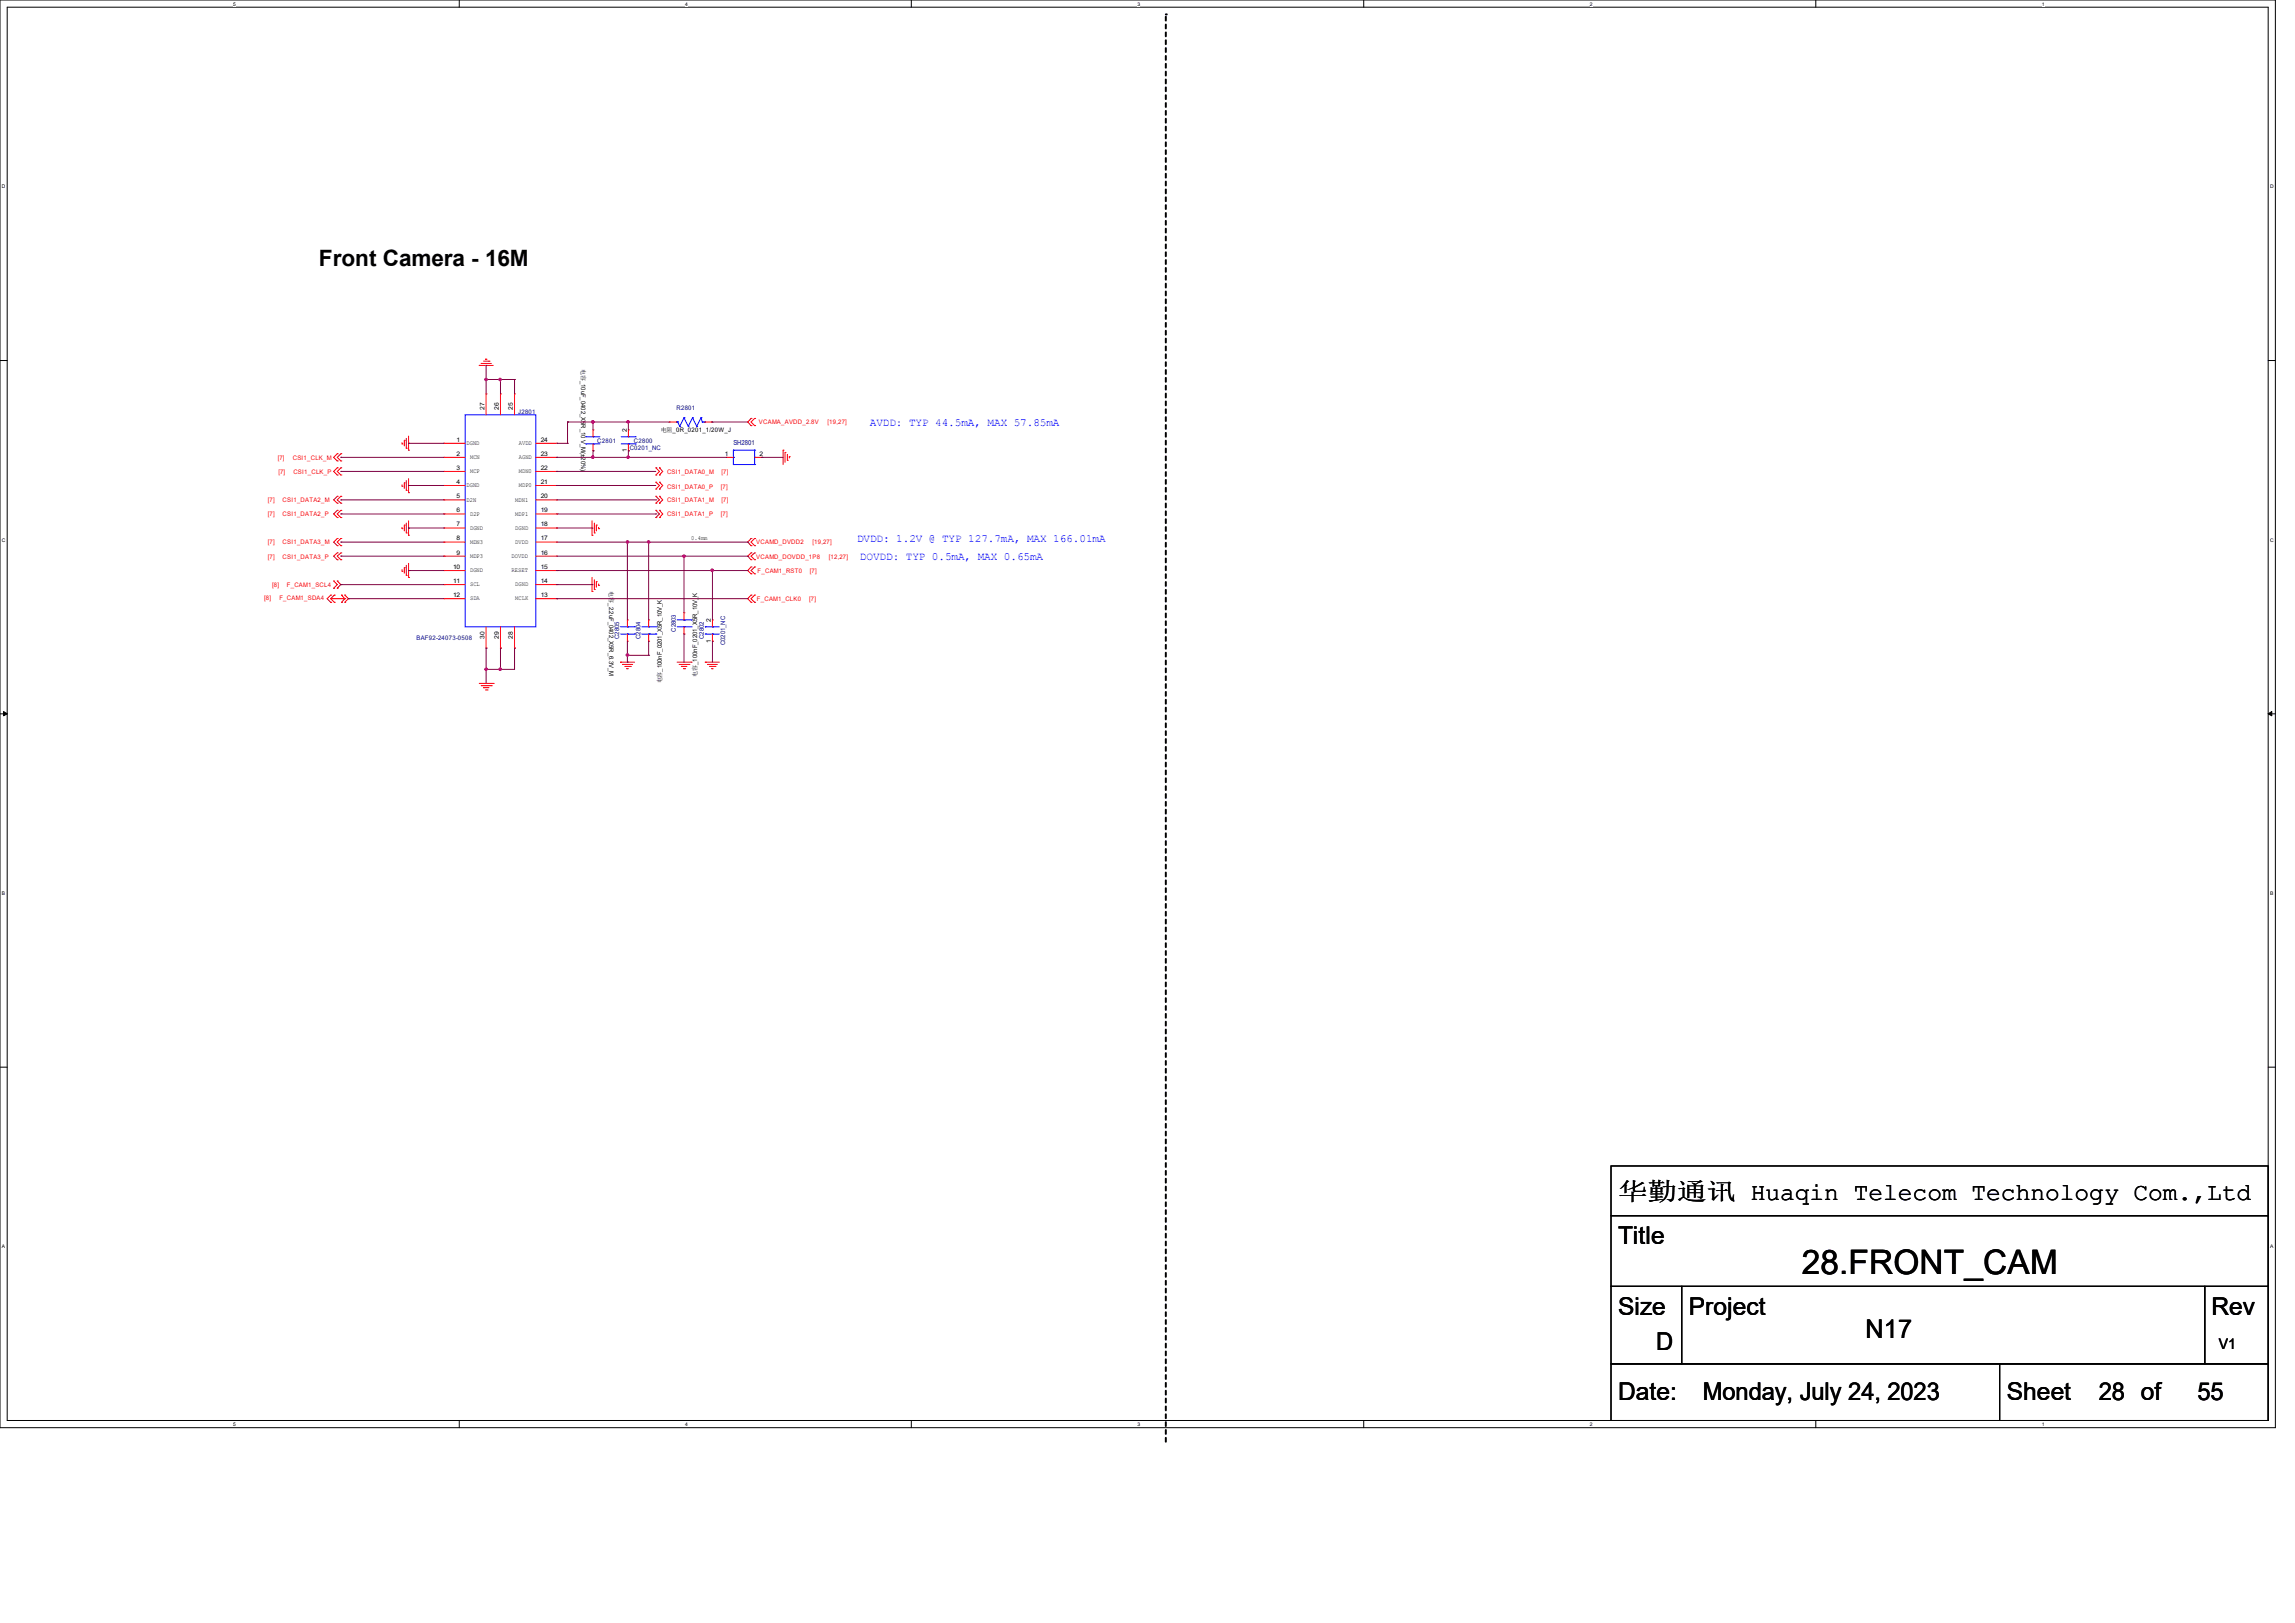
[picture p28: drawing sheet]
<svg xmlns="http://www.w3.org/2000/svg" width="297mm" height="210mm" viewBox="0 0 297 210" stroke-linecap="round" stroke-linejoin="round" font-family="sans-serif">
<defs><g id="words">
<text font-size="4.4" x="233.2" y="164.8">28.FRONT_CAM</text>
<text font-size="3.3" x="241.4" y="173.1">N17</text>
<g font-size="3.2">
<text x="209.4" y="155.2">华勤通讯 Huaqin Telecom Technology Com.,Ltd</text>
<text x="209.4" y="161">Title</text>
<text x="209.4" y="170.2">Size</text>
<text x="218.6" y="170.2">Project</text>
<text x="286.2" y="170.2">Rev</text>
<text x="214.3" y="174.8">D</text>
<text x="209.4" y="181.1">Date:</text>
<text x="220.4" y="181.1">Monday, July 24, 2023</text>
<text x="259.7" y="181.1">Sheet</text>
<text x="271.6" y="181.1">28 of</text>
<text x="284.4" y="181.1">55</text>
</g>
<text font-size="2.9" x="41.3" y="34.4">Front Camera - 16M</text>
<text font-size="1.9" x="287.2" y="174.5">V1</text>
<g font-size="1.4" fill="#00f">
<text x="112.6" y="55.2">AVDD: TYP 44.5mA, MAX 57.85mA</text>
<text x="110.9" y="70.1">DVDD: 1.2V @ TYP 127.7mA, MAX 166.01mA</text>
<text x="111.3" y="72.4">DOVDD: TYP 0.5mA, MAX 0.65mA</text>
</g>
<text font-size=".9" fill="#000080" x="94.9" y="57.6">SH2801</text>
<g font-size=".8">
<text x="75.2" y="47.8" transform="rotate(90 75.2 47.8)">电容_10uF_0402_X5R_10 V_M(±20%)</text>
<text x="62.7" y="53" transform="rotate(-90 62.7 53)">27</text>
<text x="64.6" y="53" transform="rotate(-90 64.6 53)">26</text>
<text x="66.4" y="53" transform="rotate(-90 66.4 53)">25</text>
<text x="59.1" y="57.1">1</text>
<text x="59.1" y="59">2</text>
<text x="60.4" y="57.6">DGND</text>
<text x="60.8" y="59.4">MCN</text>
<text x="67.1" y="59.4">AGND</text>
<text x="67.1" y="57.6">AVDD</text>
<text x="70" y="57.1">24</text>
<text x="70" y="59">23</text>
<text x="81.1" y="58.5" transform="rotate(-90 81.1 58.5)">1</text>
<text x="81.1" y="55.9" transform="rotate(-90 81.1 55.9)">2</text>
<text x="85.5" y="55.9">电阻_0R_0201_1/20W_J</text>
<text x="93.8" y="59">1</text>
<text x="98.3" y="59">2</text>
<text x="59.1" y="60.8">3</text>
<text x="59.1" y="62.6">4</text>
<text x="59.1" y="64.5">5</text>
<text x="60.4" y="63.1">DGND</text>
<text x="60.4" y="64.9">D2N</text>
<text x="60.8" y="61.2">MCP</text>
<text x="66.7" y="64.9">MDN1</text>
<text x="67.1" y="61.2">MDN0</text>
<text x="67.1" y="63.1">MDP0</text>
<text x="70" y="60.8">22</text>
<text x="70" y="62.6">21</text>
<text x="70" y="64.5">20</text>
<text x="59.1" y="66.3">6</text>
<text x="59.1" y="68.1">7</text>
<text x="59.1" y="69.9">8</text>
<text x="59.1" y="71.8">9</text>
<text x="60.8" y="70.4">MDN3</text>
<text x="60.8" y="68.5">DGND</text>
<text x="60.8" y="66.7">D2P</text>
<text x="66.7" y="70.4">DVDD</text>
<text x="66.7" y="66.7">MDP1</text>
<text x="66.7" y="68.5">DGND</text>
<text x="70" y="66.3">19</text>
<text x="70" y="68.1">18</text>
<text x="70" y="69.9">17</text>
<text x="70" y="71.8">16</text>
<text x="89.5" y="69.9">0.4mm</text>
<text x="58.6" y="73.6">10</text>
<text x="58.6" y="75.4">11</text>
<text x="58.6" y="77.3">12</text>
<text x="60.8" y="77.7">SDA</text>
<text x="60.8" y="75.9">SCL</text>
<text x="60.8" y="72.2">MDP3</text>
<text x="60.8" y="74">DGND</text>
<text x="66.2" y="72.2">DOVDD</text>
<text x="66.2" y="74">RESET</text>
<text x="66.7" y="77.7">MCLK</text>
<text x="66.7" y="75.9">DGND</text>
<text x="70" y="73.6">15</text>
<text x="70" y="75.4">14</text>
<text x="70" y="77.3">13</text>
<text x="78.8" y="76.5" transform="rotate(90 78.8 76.5)">电容_2.2uF_0402_X5R_6.3V_M</text>
<text x="62.7" y="82.7" transform="rotate(-90 62.7 82.7)">30</text>
<text x="64.6" y="82.7" transform="rotate(-90 64.6 82.7)">29</text>
<text x="66.4" y="82.7" transform="rotate(-90 66.4 82.7)">28</text>
<text x="92" y="83.1" transform="rotate(-90 92 83.1)">1</text>
<text x="92" y="80.5" transform="rotate(-90 92 80.5)">2</text>
<text x="85.6" y="88.4" transform="rotate(-90 85.6 88.4)">电容_100nF_0201_X5R_10V_K</text>
<text x="90.2" y="87.5" transform="rotate(-90 90.2 87.5)">电容_100nF_0201_X5R_10V_K</text>
</g>
<g font-size=".8" fill="#000080">
<text x="67.1" y="53.5">J2801</text>
<text x="87.5" y="53.1">R2801</text>
<text x="77.3" y="57.3">C2801</text>
<text x="81.5" y="58.3">C0201_NC</text>
<text x="82" y="57.3">C2800</text>
<text x="53.9" y="82.8">BAF92-24073-0508</text>
<text x="80.1" y="82.7" transform="rotate(-90 80.1 82.7)">C2805</text>
<text x="82.9" y="82.7" transform="rotate(-90 82.9 82.7)">C2804</text>
<text x="87.5" y="81.7" transform="rotate(-90 87.5 81.7)">C2803</text>
<text x="91.1" y="82.7" transform="rotate(-90 91.1 82.7)">C2802</text>
<text x="93.8" y="83.5" transform="rotate(-90 93.8 83.5)">C0201_NC</text>
</g>
<g font-size=".8" fill="#f00">
<text x="35.9" y="59.6">[7]</text>
<text x="37.9" y="59.6">CSI1_CLK_M</text>
<text x="98.2" y="54.9">VCAMA_AVDD_2.8V</text>
<text x="107.1" y="54.9">[19,27]</text>
<text x="34.7" y="65">[7]</text>
<text x="36" y="61.4">[7]</text>
<text x="36.6" y="65">CSI1_DATA2_M</text>
<text x="38" y="61.4">CSI1_CLK_P</text>
<text x="86.3" y="61.3">CSI1_DATA0_M</text>
<text x="86.3" y="63.2">CSI1_DATA0_P</text>
<text x="86.3" y="65">CSI1_DATA1_M</text>
<text x="93.3" y="63.2">[7]</text>
<text x="93.4" y="61.3">[7]</text>
<text x="93.4" y="65">[7]</text>
<text x="34.7" y="66.8">[7]</text>
<text x="34.7" y="70.4">[7]</text>
<text x="36.6" y="66.8">CSI1_DATA2_P</text>
<text x="36.6" y="70.4">CSI1_DATA3_M</text>
<text x="86.3" y="66.7">CSI1_DATA1_P</text>
<text x="93.3" y="66.7">[7]</text>
<text x="97.9" y="70.4">VCAMD_DVDD2</text>
<text x="105.2" y="70.4">[19,27]</text>
<text x="34.2" y="77.7">[8]</text>
<text x="34.7" y="72.3">[7]</text>
<text x="35.2" y="75.9">[8]</text>
<text x="36.2" y="77.7">F_CAM1_SDA4</text>
<text x="36.6" y="72.3">CSI1_DATA3_P</text>
<text x="37.1" y="75.9">F_CAM1_SCL4</text>
<text x="97.9" y="72.3">VCAMD_DOVDD_1P8</text>
<text x="98" y="77.8">F_CAM1_CLK0</text>
<text x="98" y="74.1">F_CAM1_RST0</text>
<text x="104.7" y="77.8">[7]</text>
<text x="104.8" y="74.1">[7]</text>
<text x="107.3" y="72.3">[12,27]</text>
</g>
<g font-size=".6">
<text x="30.2" y=".7">5</text>
<text x="88.7" y=".7">4</text>
<text x="147.2" y=".7">3</text>
<text x="205.7" y=".7">2</text>
<text x="264.2" y=".7">1</text>
<text x=".3" y="24.4">D</text>
<text x="293.8" y="24.4">D</text>
<text x=".3" y="70.1">C</text>
<text x="293.8" y="70.1">C</text>
<text x=".3" y="115.8">B</text>
<text x="293.8" y="115.8">B</text>
<text x=".3" y="161.5">A</text>
<text x="293.8" y="161.5">A</text>
<text x="30.2" y="184.5">5</text>
<text x="88.7" y="184.5">4</text>
<text x="147.2" y="184.5">3</text>
<text x="205.7" y="184.5">2</text>
<text x="264.2" y="184.5">1</text>
</g>
</g></defs>
<path d="M0 0h294.5v184.7h-294.5zM.9 .9h292.6v182.9h-292.6z" fill="none" stroke="#000" stroke-width=".13"/>
<g fill="#fff">
<path d="M30.2 .1h.3v.7h-.3z"/>
<path d="M30.2 183.9h.3v.8h-.3z"/>
</g>
<path d="M59.4 0v.9M59.4 183.8v.9" fill="none" stroke="#000" stroke-width=".13"/>
<g fill="#fff">
<path d="M88.7 .1h.3v.7h-.3z"/>
<path d="M88.7 183.9h.3v.8h-.3z"/>
</g>
<path d="M117.9 0v.9M117.9 183.8v.9" fill="none" stroke="#000" stroke-width=".13"/>
<g fill="#fff">
<path d="M147.2 .1h.3v.7h-.3z"/>
<path d="M147.2 183.9h.3v.8h-.3z"/>
</g>
<path d="M176.5 0v.9M176.5 183.8v.9" fill="none" stroke="#000" stroke-width=".13"/>
<g fill="#fff">
<path d="M205.7 .1h.4v.7h-.4z"/>
<path d="M205.7 183.9h.4v.8h-.4z"/>
</g>
<path d="M235 0v.9M235 183.8v.9" fill="none" stroke="#000" stroke-width=".13"/>
<g fill="#fff">
<path d="M264.2 .1h.4v.7h-.4z"/>
<path d="M264.2 183.9h.4v.8h-.4z"/>
<path d="M.3 23.8h.4v.7h-.4z"/>
<path d="M293.8 23.8h.5v.7h-.5z"/>
<path d="M.3 69.5h.4v.7h-.4z"/>
<path d="M293.8 69.5h.5v.7h-.5z"/>
</g>
<path d="M0 46.7h.9M293.5 46.7h1" fill="none" stroke="#000" stroke-width=".13"/>
<g fill="#fff">
<path d="M.3 115.2h.4v.8h-.4z"/>
<path d="M293.8 115.2h.4v.8h-.4z"/>
</g>
<path d="M0 92.4h.9M293.5 92.4h1" fill="none" stroke="#000" stroke-width=".13"/>
<path d="M.5 92.1l.4 .3-.4 .2zM293.5 92.4l.5-.3v.5z" fill="#000" stroke="#000" stroke-width=".13"/>
<g fill="#fff">
<path d="M.3 161h.3v.7h-.3z"/>
<path d="M293.8 161h.4v.7h-.4z"/>
</g>
<path d="M0 138.1h.9M293.5 138.1h1M208.5 157.3h85v9.2h-85zM208.5 150.9h85v6.4h-85zM208.5 166.5h9.1v10h-9.1zM208.5 176.5h50.3v7.3h-50.3zM217.6 166.5h67.7v10h-67.7zM258.8 176.5h34.7v7.3h-34.7zM285.3 166.5h8.2v10h-8.2z" fill="none" stroke="#000" stroke-width=".13"/>
<path d="M150.9 1.9h.1M150.9 186.6v-184.7" fill="none" stroke="#000" stroke-width=".25" stroke-dasharray=".5 .5"/>
<g fill="none" stroke="#f00" stroke-width=".13">
<path d="M43.6 59.6h.1M43.6 58.7h.1M43.6 58.7l-.4 .5 .4 .4M44.1 59.6h.1M44.1 58.7h.1M44.1 58.7l-.5 .5 .5 .4M52 57.4h.1M52 57.3v.1M52.3 57h.1M52.3 57v.7M52.6 58h.1M52.6 56.7v1.3"/>
<path d="M52.9 58.3h.1M52.9 56.4v1.9M57.4 57.4h.1M57.4 59.2h.1M57.4 57.4h2.8M57.4 59.2h2.8M62 47.3h.1M62 47.3h1.8M62.3 47h.1M62.3 47h1.3M62.6 46.7h.7M62.8 46.5h.1"/>
<path d="M62.8 46.5h.2M62.9 51h.1M62.9 51v2.7M63.3 46.7h.1M64.8 51h.1M64.8 51v2.7M66.6 51h.1M66.6 51v2.7M69.3 57.4h2.8M69.3 59.2h2.8M72.1 57.4h.1M72.1 59.2h.1"/>
<path d="M76.8 55.6h.1M76.8 58.3h.1M76.8 55.6v.9M76.8 57.4v.9M81.3 58.3h.1M81.3 55.6h.1M81.3 55.6v.9M81.3 57.4v.9M86.6 54.6h.1M86.6 54.6h.9M91.2 54.6h.9M92.1 54.6h.1"/>
<path d="M94 59.2h.1M94 59.2h.9M97.2 54.1h.1M97.2 55.1h.1M97.2 54.1l-.4 .5 .4 .5M97.7 55.1h.1M97.7 54.1h.1M97.7 54.1l-.5 .5 .5 .5M97.7 59.2h.9M98.6 59.2h.1M101.3 58.3h.1M101.3 58.3v1.8"/>
<path d="M101.6 58.5h.1M101.6 58.5v1.3M101.9 59.6h.1M101.9 58.8v.8M102.2 59.1h.1M102.2 59.1v.2M42.8 77h.1M42.8 77.9h.1M42.8 77l-.5 .5 .5 .4M42.8 77.5l.5 .4M42.8 77.5h1.8M43.2 75.2h.1"/>
<path d="M43.2 76.1h.1M43.2 75.2l.4 .4-.4 .5M43.3 77h.1M43.3 77.9h.1M43.3 77l-.5 .5M43.6 61.5h.1M43.6 60.5h.1M43.6 65.1h.1M43.6 64.2h.1M43.6 67h.1M43.6 66h.1M43.6 70.6h.1"/>
<path d="M43.6 69.7h.1M43.6 72.4h.1M43.6 71.5h.1M43.6 76.1h.1M43.6 75.2h.1M43.6 60.5l-.4 .5 .4 .5M43.6 64.2l-.4 .5 .4 .4M43.6 66l-.4 .5 .4 .5M43.6 69.7l-.4 .4 .4 .5M43.6 71.5l-.4 .5 .4 .4M43.6 75.2l.5 .4-.5 .5M44.1 61.5h.1"/>
<path d="M44.1 60.5h.1M44.1 65.1h.1M44.1 64.2h.1M44.1 67h.1M44.1 66h.1M44.1 70.6h.1M44.1 69.7h.1M44.1 72.4h.1M44.1 71.5h.1M44.1 60.5l-.5 .5 .5 .5M44.1 64.2l-.5 .5 .5 .4M44.1 66l-.5 .5 .5 .5"/>
<path d="M44.1 69.7l-.5 .4 .5 .5M44.1 71.5l-.5 .5 .5 .4M44.2 77h.1M44.2 77.9h.1M44.2 77l.4 .5M44.6 77.9h.1M44.6 77h.1M44.6 77.5h.1M44.6 77l.5 .5-.5 .4M44.6 77.5l-.4 .4M52 62.9h.1M52 68.4h.1"/>
<path d="M52 73.9h.1M52 62.7v.2M52 68.2v.2M52 73.7v.2M52.3 62.5h.1M52.3 67.9h.1M52.3 73.4h.1M52.3 62.5v.7M52.3 67.9v.8M52.3 73.4v.8M52.6 63.5h.1M52.6 69h.1"/>
<path d="M52.6 74.5h.1M52.6 62.2v1.3M52.6 67.7v1.3M52.6 73.2v1.3M52.9 63.8h.1M52.9 69.3h.1M52.9 74.7h.1M52.9 61.9v1.9M52.9 67.4v1.9M52.9 72.9v1.8M57.4 61h.1M57.4 62.8h.1"/>
<path d="M57.4 64.7h.1M57.4 66.5h.1M57.4 68.3h.1M57.4 70.1h.1M57.4 72h.1M57.4 73.8h.1M57.4 75.6h.1M57.4 77.5h.1M57.4 77.5h2.8M57.4 61h2.8M57.4 62.8h2.8M57.4 64.7h2.8"/>
<path d="M57.4 66.5h2.8M57.4 68.3h2.8M57.4 70.1h2.8M57.4 72h2.8M57.4 73.8h2.8M57.4 75.6h2.8M69.3 77.5h2.8M69.3 61h2.8M69.3 62.8h2.8M69.3 64.7h2.8M69.3 66.5h2.8M69.3 68.3h2.8"/>
<path d="M69.3 70.1h2.8M69.3 72h2.8M69.3 73.8h2.8M69.3 75.6h2.8M72.1 61h.1M72.1 62.8h.1M72.1 64.7h.1M72.1 66.5h.1M72.1 68.3h.1M72.1 70.1h.1M72.1 72h.1M72.1 73.8h.1"/>
<path d="M72.1 75.6h.1M72.1 77.5h.1M76.6 69.3h.1M76.6 76.5h.1M76.6 67.4v1.9M76.6 74.7v1.8M76.9 69h.1M76.9 76.3h.1M76.9 67.7v1.3M76.9 75v1.3M77.2 67.9h.1M77.2 75.3h.1"/>
<path d="M77.2 67.9v.8M77.2 75.3v.7M77.5 68.4h.1M77.5 75.7h.1M77.5 68.2v.2M77.5 75.6v.1M84.9 60.5h.1M84.9 61.5h.1M84.9 62.4h.1M84.9 63.3h.1M84.9 64.2h.1M84.9 65.1h.1"/>
<path d="M84.9 66h.1M84.9 67h.1M84.9 60.5l.4 .5-.4 .5M84.9 62.4l.4 .4-.4 .5M84.9 64.2l.4 .5-.4 .4M84.9 66l.4 .5-.4 .5M85.3 60.5h.1M85.3 61.5h.1M85.3 62.4h.1M85.3 63.3h.1M85.3 64.2h.1M85.3 65.1h.1"/>
<path d="M85.3 66h.1M85.3 67h.1M85.3 60.5l.5 .5-.5 .5M85.3 62.4l.5 .4-.5 .5M85.3 64.2l.5 .5-.5 .4M85.3 66l.5 .5-.5 .5M88.5 79.3h.1M88.5 79.3v.9M97.2 69.7h.1M97.2 70.6h.1M97.2 71.5h.1M97.2 72.4h.1"/>
<path d="M97.2 74.3h.1M97.2 73.4h.1M97.2 77h.1M97.2 77.9h.1M97.2 69.7l-.4 .4 .4 .5M97.2 71.5l-.4 .5 .4 .4M97.2 73.4l-.4 .4 .4 .5M97.2 77l-.4 .5 .4 .4M97.7 70.6h.1M97.7 69.7h.1M97.7 72.4h.1M97.7 71.5h.1"/>
<path d="M97.7 73.4h.1M97.7 74.3h.1M97.7 77.9h.1M97.7 77h.1M97.7 69.7l-.5 .4 .5 .5M97.7 71.5l-.5 .5 .5 .4M97.7 73.4l-.5 .4 .5 .5M97.7 77l-.5 .5 .5 .4M62 88.4h1.8M62.3 88.7h1.3M62.6 89h.1M62.6 89h.7"/>
<path d="M62.8 89.3h.2M62.9 83.9h.1M62.9 81.1v2.8M63 89.3h.1M63.6 88.7h.1M63.8 88.4h.1M64.8 83.9h.1M64.8 81.1v2.8M66.6 83.9h.1M66.6 81.1v2.8M80.3 85.7h.1M80.3 85.7h1.8"/>
<path d="M80.6 86h.1M80.6 86h1.3M80.9 86.2h.7M81.1 86.5h.1M81.1 86.5h.2M81.2 80.2h.1M81.2 83h.1M81.2 80.2v.9M81.2 82v1M81.6 86.2h.1M83.9 80.2h.1M83.9 83h.1"/>
<path d="M83.9 80.2v.9M83.9 82v1M87.6 85.7h1.9M87.9 86h1.3M88.2 86.2h.1M88.2 86.2h.7M88.4 86.5h.2M88.5 82h.1M88.5 81.1v.9M88.6 86.5h.1M89.2 86h.1M89.5 85.7h.1"/>
<path d="M91.3 85.7h.1M91.3 85.7h1.8M91.6 86h.1M91.6 86h1.2M91.8 86.2h.7M92.1 86.5h.1M92.1 86.5h.2M92.2 83h.1M92.2 80.2h.1M92.2 80.2v.9M92.2 82v1M92.5 86.2h.1"/>
</g>
<g fill="none" stroke="#00f" stroke-width=".13">
<path d="M60.2 53.7h9.1v27.4h-9.1zM75.8 56.5h.1M75.8 57.4h.1M75.8 56.5h1.8M75.8 57.4h1.8M76.8 56.5h.1M76.8 57.4h.1M80.4 56.5h1.8M80.4 57.4h1.8M81.3 57.4h.1M81.3 56.5h.1M82.2 57.4h.1"/>
<path d="M82.2 56.5h.1M87.5 54.6h.1M87.5 54.6h.2M87.7 54.6h.1M87.7 54.6l.3 .6M88 55.2h.1M88.5 54.1h.1M88.5 54.1l.6 1.1M88.5 54.1l-.5 1.1M89.1 55.2h.1M89.6 54.1h.1M89.6 54.1l.6 1.1"/>
<path d="M89.6 54.1l-.5 1.1M90.2 55.2h.1M90.7 54.1h.1M90.7 54.1l.2 .5M90.7 54.1l-.5 1.1M90.9 54.6h.1M90.9 54.6h.3M91.2 54.6h.1M94.9 59.2h.1M94.9 58.3h.1M94.9 58.3v1.8M94.9 58.3h2.8"/>
<path d="M97.7 59.2h.1M97.7 58.3h.1M97.7 58.3v1.8M94.9 60.1h.1M94.9 60.1h2.8M97.7 60.1h.1M80.3 81.1h1.8M80.3 82h1.8M81.2 81.1h.1M81.2 82h.1M82.1 81.1h.1M82.1 82h.1"/>
<path d="M83.1 81.1h1.8M83.1 82h1.8M83.9 81.1h.1M83.9 82h.1M84.9 81.1h.1M84.9 82h.1M87.6 81.1h1.9M87.6 80.2h1.9M88.5 81.1h.1M88.5 80.2h.1M89.5 81.1h.1M89.5 80.2h.1"/>
<path d="M91.3 82h.1M91.3 81.1h.1M91.3 81.1h1.8M91.3 82h1.8M92.2 82h.1M92.2 81.1h.1"/>
</g>
<g fill="none" stroke="#800040" stroke-width=".13">
<path d="M44.1 59.2h.1M44.1 59.2h13.3M52.9 57.4h.1M52.9 57.4h4.5M62.9 47.3h.1M62.9 49.1h.1M62.9 47.3v3.7M62.9 49.1h3.7M64.8 49.1h.1M64.8 49.1v1.9M66.6 49.1h.1M66.6 49.1v1.9"/>
<path d="M72.1 59.2h.1M72.1 57.4h1.3M72.1 59.2h21.9M73.4 54.6h.1M73.4 57.4h.1M73.4 54.6v2.8M73.4 54.6h13.2M76.8 54.6h.1M76.8 58.3h.1M76.8 59.2h.1M76.8 54.6v1M76.8 58.3v.9"/>
<path d="M81.3 54.6h.1M81.3 58.3h.1M81.3 59.2h.1M81.3 54.6v1M81.3 58.3v.9M92.1 54.6h.1M92.1 54.6h4.7M98.6 59.2h.1M98.6 59.2h2.7M44.1 61h.1M44.1 64.7h.1M44.1 66.5h.1"/>
<path d="M44.1 70.1h.1M44.1 72h.1M44.1 75.6h.1M44.1 61h13.3M44.1 64.7h13.3M44.1 66.5h13.3M44.1 70.1h13.3M44.1 72h13.3M44.1 75.6h13.3M45.1 77.5h.1M45.1 77.5h12.3M52.9 62.8h.1"/>
<path d="M52.9 68.3h.1M52.9 73.8h.1M52.9 62.8h4.5M52.9 68.3h4.5M52.9 73.8h4.5M72.1 61h.1M72.1 62.8h.1M72.1 77.5h.1M72.1 61h12.8M72.1 62.8h12.8M72.1 64.7h12.8M72.1 66.5h12.8"/>
<path d="M72.1 68.3h4.5M72.1 70.1h24.7M72.1 72h24.7M72.1 73.8h24.7M72.1 75.6h4.5M72.1 77.5h24.7M76.6 68.3h.1M76.6 75.6h.1M81.2 70.1h.1M81.2 70.1v10.1M83.9 70.1h.1M83.9 70.1v10.1"/>
<path d="M84.9 64.7h.1M84.9 66.5h.1M88.5 72h.1M88.5 72v7.3M92.2 73.8h.1M92.2 73.8v6.4M96.8 70.1h.1M96.8 72h.1M62.9 83.9h.1M62.9 86.6h.1M62.9 83.9v4.5M64.8 83.9h.1"/>
<path d="M64.8 86.6h.1M64.8 83.9v2.7M66.6 83.9h.1M66.6 83.9v2.7h-3.7M81.2 84.8h.1M81.2 85.7h.1M81.2 83v2.7M81.2 84.8h2.7M83.9 84.8h.1M83.9 83v1.8M88.5 82h.1M88.5 82v3.7"/>
<path d="M92.2 83h.1M92.2 83v2.7"/>
</g>
<g fill="#f0f" stroke="#f0f" stroke-width=".13">
<circle cx="76.7" cy="54.6" r=".17"/>
<circle cx="81.3" cy="54.6" r=".17"/>
<circle cx="76.7" cy="59.2" r=".17"/>
<circle cx="81.3" cy="59.2" r=".17"/>
<circle cx="81.2" cy="70.1" r=".17"/>
<circle cx="83.9" cy="70.1" r=".17"/>
<circle cx="88.5" cy="72" r=".17"/>
<circle cx="92.2" cy="73.8" r=".17"/>
<circle cx="81.2" cy="84.8" r=".17"/>
<circle cx="62.9" cy="49.1" r=".17"/>
<circle cx="64.7" cy="49.1" r=".17"/>
<circle cx="62.9" cy="86.6" r=".17"/>
<circle cx="64.7" cy="86.6" r=".17"/>
</g>
<use href="#words"/>
</svg>
